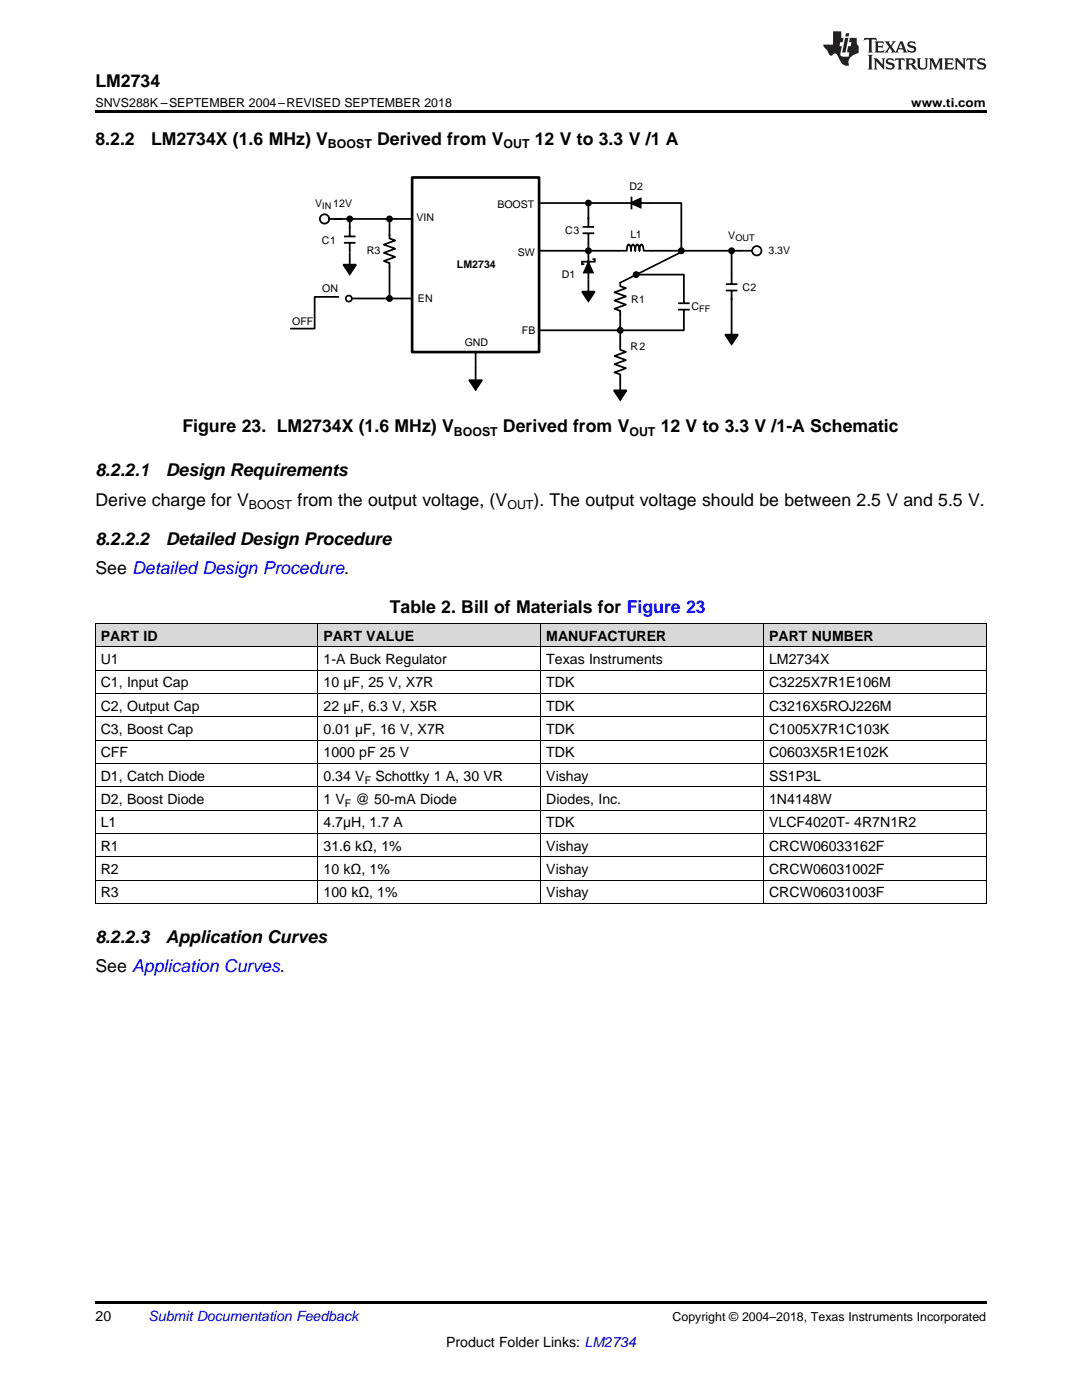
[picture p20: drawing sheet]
<svg xmlns="http://www.w3.org/2000/svg" width="216mm" height="279mm" viewBox="0 0 216 279" stroke-linecap="round" stroke-linejoin="round" font-family="sans-serif">
<defs><g id="words">
<g font-size="3.5">
<text x="19" y="17.3">LM2734</text>
<text x="19" y="28.9">8.2.2</text>
<text x="30.1" y="28.9">LM2734X (1.6 MHz) V</text>
<text x="75.2" y="28.9">Derived from V</text>
<text x="106.7" y="28.9">12 V to 3.3 V /1 A</text>
<text x="36.4" y="86.2">Figure 23. LM2734X (1.6 MHz) V</text>
<text x="100.4" y="86.2">Derived from V</text>
<text x="131.8" y="86.2">12 V to 3.3 V /1-A Schematic</text>
<text x="19" y="95">8.2.2.1</text>
<text x="33.1" y="95">Design Requirements</text>
<text x="19" y="101">Derive charge for V</text>
<text x="59.4" y="101">from the output voltage, (V</text>
<text x="106.5" y="101">). The output voltage should be between 2.5 V and 5.5 V.</text>
<text x="19" y="108.7">8.2.2.2</text>
<text x="33.1" y="108.7">Detailed Design Procedure</text>
<text x="19" y="114.7">See Detailed Design Procedure.</text>
<text x="77.8" y="122.4">Table 2. Bill of Materials for Figure 23</text>
<text x="19" y="188.1">8.2.2.3</text>
<text x="33.1" y="188.1">Application Curves</text>
<text x="19" y="194.1">See Application Curves.</text>
</g>
<g font-size="2.8">
<text x="20.1" y="127.9">PART ID</text>
<text x="64.6" y="127.9">PART VALUE</text>
<text x="109" y="127.9">MANUFACTURER</text>
<text x="153.5" y="127.9">PART NUMBER</text>
<text x="20.1" y="132.5">U1</text>
<text x="20.1" y="137.2">C1, Input Cap</text>
<text x="64.6" y="132.5">1-A Buck Regulator</text>
<text x="64.6" y="137.2">10 µF, 25 V, X7R</text>
<text x="109" y="132.5">Texas Instruments</text>
<text x="109" y="137.2">TDK</text>
<text x="153.5" y="132.5">LM2734X</text>
<text x="153.5" y="137.2">C3225X7R1E106M</text>
<text x="20.1" y="141.9">C2, Output Cap</text>
<text x="64.6" y="141.9">22 µF, 6.3 V, X5R</text>
<text x="109" y="141.9">TDK</text>
<text x="153.5" y="141.9">C3216X5ROJ226M</text>
<text x="20.1" y="146.5">C3, Boost Cap</text>
<text x="64.6" y="146.5">0.01 µF, 16 V, X7R</text>
<text x="109" y="146.5">TDK</text>
<text x="153.5" y="146.5">C1005X7R1C103K</text>
<text x="20.1" y="151.2">CFF</text>
<text x="20.1" y="155.8">D1, Catch Diode</text>
<text x="64.6" y="151.2">1000 pF 25 V</text>
<text x="64.6" y="155.8">0.34 V</text>
<text x="74.9" y="155.8">Schottky 1 A, 30 VR</text>
<text x="109" y="151.2">TDK</text>
<text x="109" y="155.8">Vishay</text>
<text x="153.5" y="151.2">C0603X5R1E102K</text>
<text x="153.5" y="155.8">SS1P3L</text>
<text x="20.1" y="160.5">D2, Boost Diode</text>
<text x="64.6" y="160.5">1 V</text>
<text x="70.9" y="160.5">@ 50-mA Diode</text>
<text x="109" y="160.5">Diodes, Inc.</text>
<text x="153.5" y="160.5">1N4148W</text>
<text x="20.1" y="165.1">L1</text>
<text x="64.6" y="165.1">4.7µH, 1.7 A</text>
<text x="109" y="165.1">TDK</text>
<text x="153.5" y="165.1">VLCF4020T- 4R7N1R2</text>
<text x="20.1" y="169.8">R1</text>
<text x="64.6" y="169.8">31.6 kΩ, 1%</text>
<text x="109" y="169.8">Vishay</text>
<text x="153.5" y="169.8">CRCW06033162F</text>
<text x="20.1" y="174.4">R2</text>
<text x="20.1" y="179.1">R3</text>
<text x="64.6" y="174.4">10 kΩ, 1%</text>
<text x="64.6" y="179.1">100 kΩ, 1%</text>
<text x="109" y="174.4">Vishay</text>
<text x="109" y="179.1">Vishay</text>
<text x="153.5" y="174.4">CRCW06031002F</text>
<text x="153.5" y="179.1">CRCW06031003F</text>
<text x="19" y="263.6">20</text>
<text x="89" y="268.9">Product Folder Links: LM2734</text>
</g>
<text font-size="2.8" fill="#0000c8" x="29.6" y="263.6">Submit Documentation Feedback</text>
<g font-size="2.5">
<text x="19" y="21.4">SNVS288K –SEPTEMBER 2004–REVISED SEPTEMBER 2018</text>
<text x="181.8" y="21.4">www.ti.com</text>
<text x="65.4" y="29.6">BOOST</text>
<text x="100.5" y="29.6">OUT</text>
<text x="90.6" y="86.9">BOOST</text>
<text x="125.6" y="86.9">OUT</text>
<text x="49.7" y="101.7">BOOST</text>
<text x="101.2" y="101.7">OUT</text>
<text x="134.2" y="263.6">Copyright © 2004–2018, Texas Instruments Incorporated</text>
</g>
<g font-size="2.1">
<text x="62.9" y="41.4">V</text>
<text x="66.5" y="41.4">12V</text>
<text x="99.2" y="41.5">BOOST</text>
<text x="125.6" y="38">D2</text>
<text x="83.1" y="44">VIN</text>
<text x="112.8" y="46.6">C3</text>
<text x="125.8" y="47.5">L1</text>
<text x="145.3" y="47.7">V</text>
<text x="64.2" y="48.8">C1</text>
<text x="73.2" y="50.7">R3</text>
<text x="91.2" y="53.5">LM2734</text>
<text x="103.3" y="51.1">SW</text>
<text x="153.3" y="50.7">3.3V</text>
<text x="64.3" y="58.3">ON</text>
<text x="112.1" y="55.4">D1</text>
<text x="148.1" y="58.1">C2</text>
<text x="58.3" y="64.8">OFF</text>
<text x="83.4" y="60.4">EN</text>
<text x="125.9" y="60.4">R1</text>
<text x="138" y="61.9">C</text>
<text x="92.7" y="69.1">GND</text>
<text x="104.1" y="66.7">FB</text>
<text x="125.8" y="69.9">R2</text>
<text x="68.8" y="161">F</text>
<text x="72.8" y="156.4">F</text>
</g>
<g font-size="1.8">
<text x="64.3" y="41.8">IN</text>
<text x="146.7" y="48.1">OUT</text>
<text x="139.5" y="62.3">FF</text>
</g>
</g></defs>
<g fill="#d8d8d8">
<path d="M19 124.5h44.5v4.7h-44.5z"/>
<path d="M63.5 124.5h44.4v4.7h-44.4z"/>
<path d="M107.9 124.5h44.5v4.7h-44.5z"/>
<path d="M152.4 124.5h44.4v4.7h-44.4z"/>
</g>
<path d="M19 259.7h177.8v.5h-177.8z" fill="#000"/>
<g fill="none" stroke="#000" stroke-width=".2">
<path d="M19 138.4h177.8M19 133.8h177.8M19 129.1h177.8M19 124.4h177.8M19.1 124.5v55.9M63.4 124.5v55.9M107.9 124.5v55.9M152.3 124.5v55.9M196.8 124.5v55.9M19 157h177.8M19 152.4h177.8M19 147.7h177.8"/>
<path d="M19 143.1h177.8M19 175.7h177.8M19 171h177.8M19 166.4h177.8M19 161.7h177.8M19 180.3h177.8"/>
</g>
<path d="M107.9 40.5h9.5M123.4 50h1.7v-.7a.33 .33 0 0 1 .3-.5 .33 .33 0 0 1 .4 .4l.1 .8 .1-.7a.33 .33 0 0 1 .3-.5 .33 .33 0 0 1 .3 .4l.2 .8v-.7a.33 .33 0 0 1 .3-.5 .33 .33 0 0 1 .4 .4l.1 .8 .1-.7a.32 .32 0 0 1 .2-.5 .32 .32 0 0 1 .4 .3l.1 .9h1.7M136.5 50l-12.7 6.4M93.6 75.9h2.6l-1.3 1.9zM94.9 70.3v5.6" fill="none" stroke="#000" stroke-width=".34"/>
<path d="M82.2 35.4h25.4v34.9h-25.4z" fill="none" stroke="#000" stroke-width=".53"/>
<path d="M93.6 75.9h2.6l-1.3 1.9z" fill="#000"/>
<g fill="#fff">
<circle cx="69.1" cy="40.1" r=".41"/>
<circle cx="69.6" cy="59.2" r=".42"/>
</g>
<g fill="none" stroke="#000" stroke-width=".34">
<path d="M67.5 59.2h-4.7v6.4h-4.8"/>
<circle cx="69.6" cy="59.6" r=".6"/>
</g>
<g fill="#000">
<path d="M125.8 40.5l2-.9v1.8zM68.5 52.8h2.6l-1.3 1.9zM117.4 52.4l.9 2h-1.8zM116.1 58.2h2.6l-1.3 1.9zM122.5 77.9h2.5l-1.2 1.9zM144.7 66.8h2.6l-1.3 1.9z"/>
<circle cx="69.8" cy="43.7" r=".51"/>
<circle cx="77.7" cy="59.6" r=".51"/>
<circle cx="77.7" cy="43.7" r=".51"/>
<circle cx="117.4" cy="50" r=".51"/>
<circle cx="117.4" cy="40.5" r=".51"/>
<circle cx="126.9" cy="54.8" r=".51"/>
<circle cx="136" cy="50" r=".51"/>
<circle cx="146" cy="50" r=".51"/>
<circle cx="123.8" cy="65.9" r=".51"/>
</g>
<g fill="none" stroke="#000" stroke-width=".35">
<path d="M126 39.3v2.5M65.7 43.7h16.5M68.5 52.8h2.6l-1.3 1.9zM68.6 48.5h2.3M68.6 47.2h2.3M69.8 43.7v3.5M69.8 48.6v4.2M70.4 59.6h11.8M77.7 46.9v.7l1.1 .4-2.2 .8 2.2 .8-2.2 .9 2.2 .8-2.2 .8 1.1 .4v7.1M77.7 43.7v3.3M107.6 50h15.8M116.1 58.2h2.6l-1.3 1.9z"/>
<path d="M116.2 46.6h2.4M116.3 45.3h2.3M117.4 52.4l.9 2h-1.8zM117.4 43.7v-3.2h18.5v9.5M117.4 43.4v1.9M117.4 46.7v2.8M117.4 50v8.2M118.2 51.7h.5v.5h-2.6v.5h.5M123.8 56.4v.7l1.1 .4-2.3 .8 2.3 .9-2.3 .8 2.3 .8-2.3 .8 1.2 .4v7.8l1.1 .4-2.3 .8 2.3 .9-2.3 .8 2.3 .8-2.3 .8 1.2 .4v3.2M125.8 40.5l2-.9v1.8zM126.9 54.8h9.6v5.7M130.1 50h20"/>
<path d="M144.8 58h2.3M144.8 56.7h2.3M146 50v6.7M146 58.1v8.7M107.9 65.9h15.9M122.5 77.9h2.5l-1.2 1.9zM135.3 61.8h2.3M135.3 60.5h2.3M136.5 61.9v4h-12.2M144.7 66.8h2.6l-1.3 1.9z"/>
<circle cx="64.8" cy="43.7" r=".93"/>
<circle cx="69.8" cy="43.7" r=".51"/>
<circle cx="77.7" cy="59.6" r=".51"/>
<circle cx="77.7" cy="43.7" r=".51"/>
<circle cx="117.4" cy="50" r=".51"/>
<circle cx="117.4" cy="40.5" r=".51"/>
<circle cx="126.9" cy="54.8" r=".51"/>
<circle cx="136" cy="50" r=".51"/>
<circle cx="146" cy="50" r=".51"/>
<circle cx="151" cy="50" r=".93"/>
<circle cx="123.8" cy="65.9" r=".51"/>
</g>
<path d="M19 22h177.8v.5h-177.8z" fill="#000"/>
<g fill="#231f20">
<path d="M172.5 7.6l-.1 .5 .4-.2h.6v.1v2.1l-.2 .4h.9l-.2-.4v-2.1l.1-.1h.5l.5 .2-.2-.5zM174.5 8.3l.2 .3v1.5l-.2 .4h1.8l.2-.6a1.04 1.04 0 0 1-1.3 .2v-.7h.6l.3 .2v-.6l-.3 .2h-.6v-.6l.8-.1 .4 .3-.2-.5zM176.5 8.3l.9 1.1-.9 1.1h.8l-.2-.2 .4-.7 .5 .7-.2 .2h1.5l-.2-.2 .2-.4h.9l.1 .4-.2 .2h1l-.3-.3-.7-1.9h-.5l-.9 2-.8-1 .9-1h-.8l.1 .3-.4 .5-.3-.6 .1-.2zM179.7 8.6l.4 1h-.7zM181.3 8.4a.63 .63 0 0 0-.2 .7 .63 .63 0 0 0 .6 .4l.6 .2 .1 .2a.75 .75 0 0 1-.7 .4 .75 .75 0 0 1-.6-.5l.1 .7 .1-.1a1.11 1.11 0 0 0 1.5-.6 1.13 1.13 0 0 0-1.2-.8l-.1-.4a1.04 1.04 0 0 1 1.2 .2l-.2-.5-.2 .1-.4-.2zM173.2 10.9l.2 .4v2.2l-.2 .4h1l-.3-.4v-2.2l.3-.4zM174.3 11.6l.3 .4v1.5l-.3 .4h.8l-.2-.4v-1.3l1.5 1.7v-1.9l.2-.4h-.7l.2 .4v.9l-1.1-1.3zM177 11.8a.62 .62 0 0 0-.2 .7 .62 .62 0 0 0 .6 .4l.6 .1 .1 .3a.76 .76 0 0 1-.7 .3 .76 .76 0 0 1-.7-.4l.2 .7 .1-.1a1.11 1.11 0 0 0 1.5-.6 1.13 1.13 0 0 0-1.2-.8l-.1-.4a1.04 1.04 0 0 1 1.2 .2l-.2-.6-.2 .1-.5-.1zM178.7 11.6l-.2 .6a.61 .61 0 0 1 .8-.3v1.6l-.2 .4h.9l-.2-.4v-1.6a.63 .63 0 0 1 .7 .3l-.1-.6zM180.6 11.6l.3 .4v1.5l-.3 .4h1l-.2-.2-.1-.8 .6 .2a.76 .76 0 0 0 1.2 .7l-1-1a.58 .58 0 0 0 .6-.5 .58 .58 0 0 0-.5-.6zM181.4 11.9h.1a.45 .45 0 0 1 .5 .1 .45 .45 0 0 1 .1 .5l-.8 .2zM182.9 11.6l.2 .2a2.17 2.17 0 0 0 .3 1.9 .99 .99 0 0 0 1.6-.6v-1.1l.2-.4h-.7l.2 .2a1.92 1.92 0 0 1-.2 1.8 .6 .6 0 0 1-.9-.5v-1.1l.2-.4zM185.4 11.6l.2 .4v1.5l-.2 .4h.7l-.2-.4v-1.4l.8 1.8 .8-1.8v1.4l-.2 .4h.9l-.2-.4v-1.5l.2-.4h-.8l-.6 1.5-.6-1.5zM188.4 11.6l.2 .4v1.5l-.2 .4h1.8l.1-.6a1.04 1.04 0 0 1-1.2 .1v-.6h.5l.4 .2v-.6l-.4 .2h-.5v-.7h.8l.3 .3-.1-.6zM190.5 11.6l.2 .4v1.5l-.2 .4h.7l-.2-.4v-1.3l1.5 1.7v-1.9l.2-.4h-.7l.2 .4v.9l-1.1-1.3zM192.9 11.6l-.1 .6a.61 .61 0 0 1 .7-.3l.1 1.6-.3 .4h1l-.3-.4 .1-1.6a.63 .63 0 0 1 .7 .3l-.1-.6zM195.2 11.8a.62 .62 0 0 0-.2 .7 .62 .62 0 0 0 .6 .4l.6 .1 .1 .3a.76 .76 0 0 1-.7 .3 .76 .76 0 0 1-.6-.4l.1 .7 .1-.1a1.11 1.11 0 0 0 1.6-.6 1.13 1.13 0 0 0-1.3-.8l-.1-.4a1.04 1.04 0 0 1 1.2 .2l-.1-.6-.2 .1-.5-.1z"/>
<path d="M166.2 6.3v2.6h-1.9v.4l.8 .9a.91 .91 0 0 0 1 .8 .56 .56 0 0 1 .5-.3 .56 .56 0 0 1 .5 .3l.4 .8a1.53 1.53 0 0 0 1.9 1.2 1.54 1.54 0 0 1 1-2.1l.9-.3v-1.4a1.52 1.52 0 0 1-.4-1.6h-1.3l-.2 .8h.5l-.2 .8h-.5l-.1 1v.2l.4 .1-.2 .8a1.93 1.93 0 0 1-1.6-.3l.3-1.8h-.5l.2-.8h.4l.2-.8h-.4v-1.3zM168.6 7.6l-.6 2.9h.7l.6-2.9zM168.8 6.6l-.1 .7h.6l.2-.7z"/>
</g>
<use href="#words"/>
</svg>
